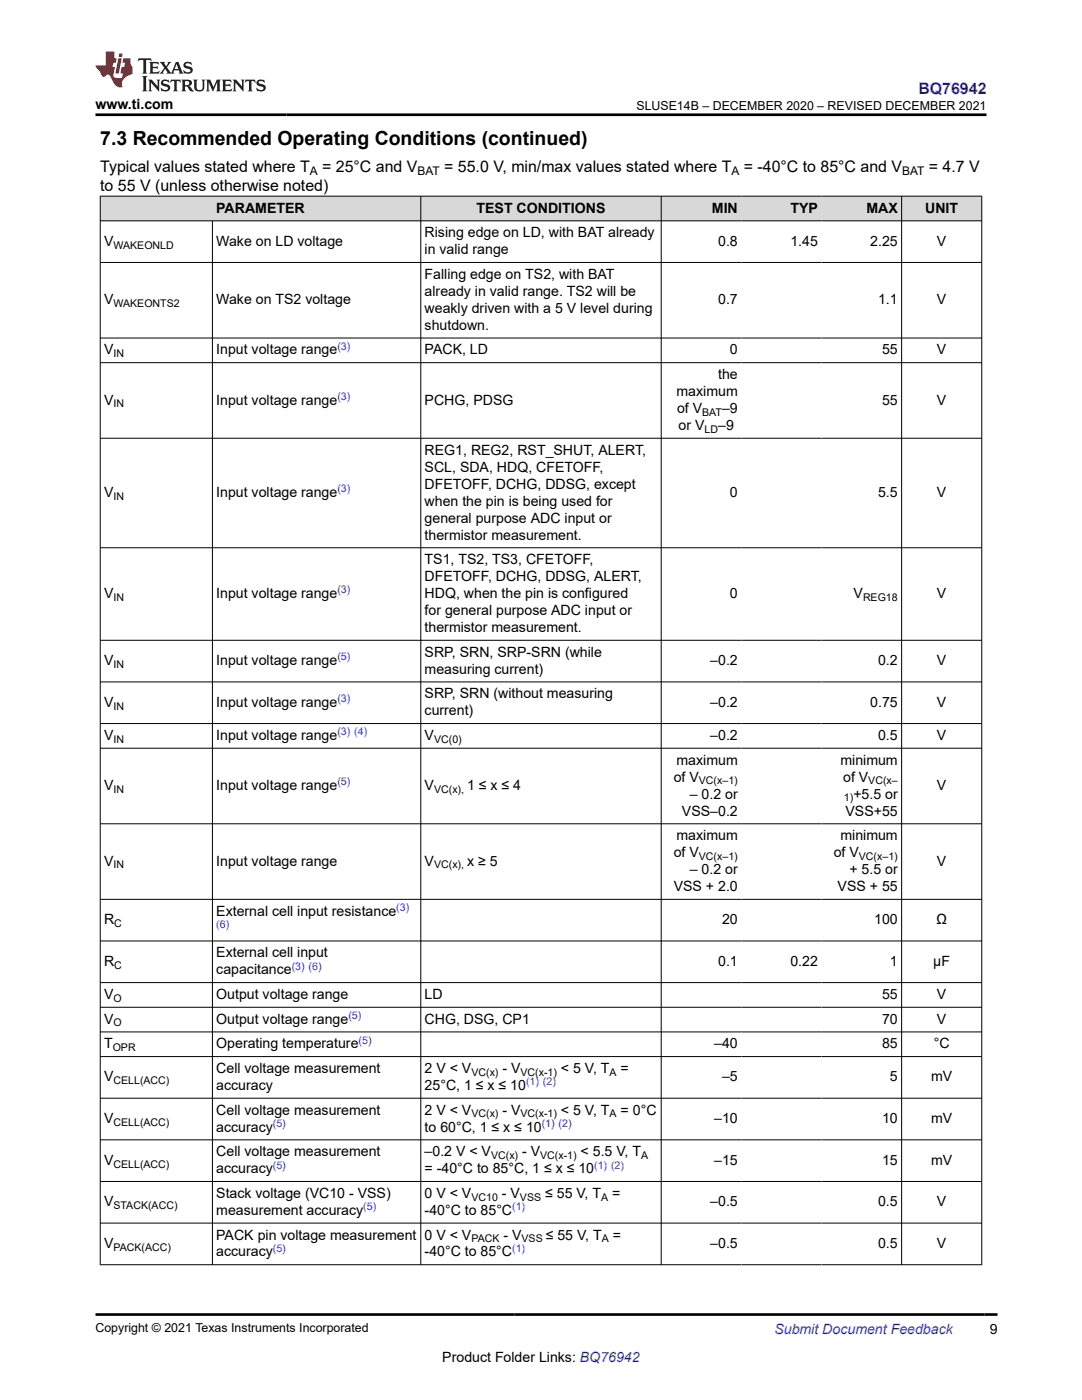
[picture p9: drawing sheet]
<svg xmlns="http://www.w3.org/2000/svg" width="216mm" height="279mm" viewBox="0 0 216 279" stroke-linecap="round" stroke-linejoin="round" font-family="sans-serif">
<defs><g id="words">
<text font-size="3.9" x="20" y="28.8">7.3 Recommended Operating Conditions (continued)</text>
<text font-size="3.2" fill="#00f" x="183.3" y="18.7">BQ76942</text>
<g font-size="3.2">
<text x="20" y="34.3">Typical values stated where T</text>
<text x="64.3" y="34.3">= 25°C and V</text>
<text x="88.6" y="34.3">= 55.0 V, min/max values stated where T</text>
<text x="148.4" y="34.3">= -40°C to 85°C and V</text>
<text x="185.3" y="34.3">= 4.7 V</text>
<text x="20" y="38.1">to 55 V (unless otherwise noted)</text>
</g>
<g font-size="2.8">
<text x="19.1" y="21.8">www.ti.com</text>
<text x="43.2" y="42.4">PARAMETER</text>
<text x="84.7" y="47.3">Rising edge on LD, with BAT already</text>
<text x="95.1" y="42.4">TEST CONDITIONS</text>
<text x="142" y="42.4">MIN</text>
<text x="157.7" y="42.4">TYP</text>
<text x="172.9" y="42.4">MAX</text>
<text x="184.6" y="42.4">UNIT</text>
<text x="20.8" y="49">V</text>
<text x="43.2" y="49">Wake on LD voltage</text>
<text x="84.7" y="50.7">in valid range</text>
<text x="143.3" y="49">0.8</text>
<text x="157.7" y="49">1.45</text>
<text x="173.6" y="49">2.25</text>
<text x="187" y="49">V</text>
<text x="84.7" y="55.7">Falling edge on TS2, with BAT</text>
<text x="84.7" y="59">already in valid range. TS2 will be</text>
<text x="20.8" y="60.7">V</text>
<text x="43.2" y="60.7">Wake on TS2 voltage</text>
<text x="84.7" y="62.4">weakly driven with a 5 V level during</text>
<text x="84.7" y="65.8">shutdown.</text>
<text x="143.3" y="60.7">0.7</text>
<text x="175.2" y="60.7">1.1</text>
<text x="187" y="60.7">V</text>
<text x="20.8" y="70.7">V</text>
<text x="43.2" y="70.7">Input voltage range</text>
<text x="84.7" y="70.7">PACK, LD</text>
<text x="145.7" y="70.7">0</text>
<text x="176" y="70.7">55</text>
<text x="187" y="70.7">V</text>
<text x="143.3" y="75.7">the</text>
<text x="20.8" y="80.7">V</text>
<text x="43.2" y="80.7">Input voltage range</text>
<text x="84.7" y="80.7">PCHG, PDSG</text>
<text x="135" y="79">maximum</text>
<text x="135.1" y="82.4">of V</text>
<text x="144.1" y="82.4">–9</text>
<text x="176" y="80.7">55</text>
<text x="187" y="80.7">V</text>
<text x="135.4" y="85.8">or V</text>
<text x="143.3" y="85.8">–9</text>
<text x="84.7" y="90.7">REG1, REG2, RST_SHUT, ALERT,</text>
<text x="84.7" y="94.1">SCL, SDA, HDQ, CFETOFF,</text>
<text x="20.8" y="99.2">V</text>
<text x="43.2" y="99.2">Input voltage range</text>
<text x="84.7" y="97.5">DFETOFF, DCHG, DDSG, except</text>
<text x="84.7" y="100.9">when the pin is being used for</text>
<text x="145.7" y="99.2">0</text>
<text x="175.2" y="99.2">5.5</text>
<text x="187" y="99.2">V</text>
<text x="84.7" y="104.3">general purpose ADC input or</text>
<text x="84.7" y="107.7">thermistor measurement.</text>
<text x="84.7" y="112.6">TS1, TS2, TS3, CFETOFF,</text>
<text x="20.8" y="119.4">V</text>
<text x="43.2" y="119.4">Input voltage range</text>
<text x="84.7" y="116">DFETOFF, DCHG, DDSG, ALERT,</text>
<text x="84.7" y="119.4">HDQ, when the pin is configured</text>
<text x="145.7" y="119.4">0</text>
<text x="170.3" y="119.4">V</text>
<text x="187" y="119.4">V</text>
<text x="84.7" y="122.8">for general purpose ADC input or</text>
<text x="84.7" y="126.1">thermistor measurement.</text>
<text x="84.7" y="131.1">SRP, SRN, SRP-SRN (while</text>
<text x="20.8" y="132.8">V</text>
<text x="43.2" y="132.8">Input voltage range</text>
<text x="84.7" y="134.4">measuring current)</text>
<text x="141.7" y="132.8">–0.2</text>
<text x="175.2" y="132.8">0.2</text>
<text x="187" y="132.8">V</text>
<text x="20.8" y="141.1">V</text>
<text x="43.2" y="141.1">Input voltage range</text>
<text x="84.7" y="139.4">SRP, SRN (without measuring</text>
<text x="84.7" y="142.8">current)</text>
<text x="141.7" y="141.1">–0.2</text>
<text x="173.6" y="141.1">0.75</text>
<text x="187" y="141.1">V</text>
<text x="20.8" y="147.7">V</text>
<text x="43.2" y="147.7">Input voltage range</text>
<text x="84.7" y="147.7">V</text>
<text x="141.7" y="147.7">–0.2</text>
<text x="175.2" y="147.7">0.5</text>
<text x="187" y="147.7">V</text>
<text x="134.4" y="156">of V</text>
<text x="135" y="152.6">maximum</text>
<text x="167.7" y="152.6">minimum</text>
<text x="168.2" y="156">of V</text>
<text x="20.8" y="157.7">V</text>
<text x="43.2" y="157.7">Input voltage range</text>
<text x="84.7" y="157.7">V</text>
<text x="93.2" y="157.7">1 ≤ x ≤ 4</text>
<text x="137.7" y="159.4">– 0.2 or</text>
<text x="170.3" y="159.4">+5.5 or</text>
<text x="187" y="157.7">V</text>
<text x="135" y="167.7">maximum</text>
<text x="136.1" y="162.8">VSS–0.2</text>
<text x="167.7" y="167.7">minimum</text>
<text x="168.7" y="162.8">VSS+55</text>
<text x="20.8" y="172.8">V</text>
<text x="43.2" y="172.8">Input voltage range</text>
<text x="84.7" y="172.8">V</text>
<text x="93.2" y="172.8">x ≥ 5</text>
<text x="134.4" y="171.1">of V</text>
<text x="166.4" y="171.1">of V</text>
<text x="187" y="172.8">V</text>
<text x="134.4" y="177.8">VSS + 2.0</text>
<text x="137.7" y="174.5">– 0.2 or</text>
<text x="167.1" y="177.8">VSS + 55</text>
<text x="169.5" y="174.5">+ 5.5 or</text>
<text x="20.8" y="184.5">R</text>
<text x="43.2" y="182.8">External cell input resistance</text>
<text x="144.1" y="184.5">20</text>
<text x="174.4" y="184.5">100</text>
<text x="186.8" y="184.5">Ω</text>
<text x="43.2" y="191.1">External cell input</text>
<text x="20.8" y="192.8">R</text>
<text x="43.2" y="194.5">capacitance</text>
<text x="143.3" y="192.8">0.1</text>
<text x="157.7" y="192.8">0.22</text>
<text x="177.6" y="192.8">1</text>
<text x="186.2" y="192.8">µF</text>
<text x="20.8" y="199.4">V</text>
<text x="43.2" y="199.4">Output voltage range</text>
<text x="84.7" y="199.4">LD</text>
<text x="176" y="199.4">55</text>
<text x="187" y="199.4">V</text>
<text x="20.8" y="204.3">V</text>
<text x="20.8" y="209.2">T</text>
<text x="43.2" y="204.3">Output voltage range</text>
<text x="43.2" y="209.2">Operating temperature</text>
<text x="84.7" y="204.3">CHG, DSG, CP1</text>
<text x="142.5" y="209.2">–40</text>
<text x="176" y="204.3">70</text>
<text x="176" y="209.2">85</text>
<text x="186.3" y="209.2">°C</text>
<text x="187" y="204.3">V</text>
<text x="20.8" y="215.8">V</text>
<text x="43.2" y="214.1">Cell voltage measurement</text>
<text x="84.7" y="214.1">2 V &lt; V</text>
<text x="100.3" y="214.1">- V</text>
<text x="111.9" y="214.1">&lt; 5 V, T</text>
<text x="123.8" y="214.1">=</text>
<text x="144.1" y="215.8">–5</text>
<text x="177.6" y="215.8">5</text>
<text x="185.8" y="215.8">mV</text>
<text x="43.2" y="217.5">accuracy</text>
<text x="84.7" y="217.5">25°C, 1 ≤ x ≤ 10</text>
<text x="20.8" y="224.1">V</text>
<text x="43.2" y="222.4">Cell voltage measurement</text>
<text x="43.2" y="225.8">accuracy</text>
<text x="84.7" y="225.8">to 60°C, 1 ≤ x ≤ 10</text>
<text x="84.7" y="222.4">2 V &lt; V</text>
<text x="100.3" y="222.4">- V</text>
<text x="111.9" y="222.4">&lt; 5 V, T</text>
<text x="123.8" y="222.4">= 0°C</text>
<text x="142.5" y="224.1">–10</text>
<text x="176" y="224.1">10</text>
<text x="185.8" y="224.1">mV</text>
<text x="20.8" y="232.4">V</text>
<text x="43.2" y="230.8">Cell voltage measurement</text>
<text x="84.7" y="230.8">–0.2 V &lt; V</text>
<text x="104.2" y="230.8">- V</text>
<text x="115.9" y="230.8">&lt; 5.5 V, T</text>
<text x="142.5" y="232.4">–15</text>
<text x="176" y="232.4">15</text>
<text x="185.8" y="232.4">mV</text>
<text x="43.2" y="234.1">accuracy</text>
<text x="43.2" y="239.1">Stack voltage (VC10 - VSS)</text>
<text x="84.7" y="234.1">= -40°C to 85°C, 1 ≤ x ≤ 10</text>
<text x="84.7" y="239.1">0 V &lt; V</text>
<text x="100.1" y="239.1">- V</text>
<text x="108.8" y="239.1">≤ 55 V, T</text>
<text x="122.1" y="239.1">=</text>
<text x="20.8" y="240.8">V</text>
<text x="43.2" y="242.4">measurement accuracy</text>
<text x="84.7" y="242.4">-40°C to 85°C</text>
<text x="141.7" y="240.8">–0.5</text>
<text x="175.2" y="240.8">0.5</text>
<text x="187" y="240.8">V</text>
<text x="20.8" y="249.1">V</text>
<text x="43.2" y="247.4">PACK pin voltage measurement</text>
<text x="43.2" y="250.8">accuracy</text>
<text x="84.7" y="250.8">-40°C to 85°C</text>
<text x="84.7" y="247.4">0 V &lt; V</text>
<text x="100.5" y="247.4">- V</text>
<text x="108.9" y="247.4">≤ 55 V, T</text>
<text x="122.3" y="247.4">=</text>
<text x="141.7" y="249.1">–0.5</text>
<text x="175.2" y="249.1">0.5</text>
<text x="187" y="249.1">V</text>
<text x="197.5" y="266.1">9</text>
<text x="88.3" y="271.7">Product Folder Links: BQ76942</text>
</g>
<text font-size="2.8" fill="#00f" x="154.5" y="266.2">Submit Document Feedback</text>
<g font-size="2.5">
<text x="127" y="21.9">SLUSE14B – DECEMBER 2020 – REVISED DECEMBER 2021</text>
<text x="19.1" y="265.9">Copyright © 2021 Texas Instruments Incorporated</text>
</g>
<g font-size="2.4">
<text x="61.8" y="34.9">A</text>
<text x="83.3" y="34.9">BAT</text>
<text x="146" y="34.9">A</text>
<text x="180" y="34.9">BAT</text>
</g>
<g font-size="2.1">
<text x="22.6" y="49.6">WAKEONLD</text>
<text x="22.6" y="61.3">WAKEONTS2</text>
<text x="22.6" y="71.3">IN</text>
<text x="22.6" y="81.3">IN</text>
<text x="140.1" y="83">BAT</text>
<text x="140.6" y="86.4">LD</text>
<text x="22.6" y="99.8">IN</text>
<text x="22.6" y="119.9">IN</text>
<text x="172.2" y="119.9">REG18</text>
<text x="22.6" y="133.3">IN</text>
<text x="22.6" y="141.6">IN</text>
<text x="22.6" y="148.2">IN</text>
<text x="86.6" y="148.2">VC(0)</text>
<text x="22.6" y="158.2">IN</text>
<text x="86.6" y="158.2">VC(x),</text>
<text x="139.5" y="156.5">VC(x–1)</text>
<text x="168.4" y="159.9">1)</text>
<text x="173.3" y="156.5">VC(x–</text>
<text x="22.6" y="173.3">IN</text>
<text x="86.6" y="173.3">VC(x),</text>
<text x="139.5" y="171.6">VC(x–1)</text>
<text x="171.4" y="171.6">VC(x–1)</text>
<text x="22.8" y="185">C</text>
<text x="22.8" y="193.3">C</text>
<text x="22.6" y="199.9">O</text>
<text x="22.5" y="209.8">OPR</text>
<text x="22.6" y="204.9">O</text>
<text x="94.1" y="214.7">VC(x)</text>
<text x="103.9" y="214.7">VC(x-1)</text>
<text x="121.6" y="214.7">A</text>
<text x="22.6" y="216.4">CELL(ACC)</text>
<text x="22.6" y="224.7">CELL(ACC)</text>
<text x="94.1" y="223">VC(x)</text>
<text x="103.9" y="223">VC(x-1)</text>
<text x="121.6" y="223">A</text>
<text x="22.6" y="233">CELL(ACC)</text>
<text x="98" y="231.3">VC(x)</text>
<text x="107.8" y="231.3">VC(x-1)</text>
<text x="127.9" y="231.3">A</text>
<text x="94.1" y="239.6">VC10</text>
<text x="103.8" y="239.6">VSS</text>
<text x="119.9" y="239.6">A</text>
<text x="22.6" y="241.3">STACK(ACC)</text>
<text x="22.6" y="249.6">PACK(ACC)</text>
<text x="94.1" y="247.9">PACK</text>
<text x="104.1" y="247.9">VSS</text>
<text x="120.1" y="247.9">A</text>
</g>
<g font-size="2.1" fill="#00f">
<text x="67.3" y="69.8">(3)</text>
<text x="67.3" y="79.8">(3)</text>
<text x="67.3" y="98.3">(3)</text>
<text x="67.3" y="118.4">(3)</text>
<text x="67.3" y="131.8">(5)</text>
<text x="67.3" y="140.1">(3)</text>
<text x="67.3" y="146.7">(3) (4)</text>
<text x="67.3" y="156.7">(5)</text>
<text x="43.2" y="185.2">(6)</text>
<text x="79.1" y="181.8">(3)</text>
<text x="58.2" y="193.5">(3) (6)</text>
<text x="69.5" y="203.4">(5)</text>
<text x="71.5" y="208.3">(5)</text>
<text x="105" y="216.6">(1) (2)</text>
<text x="54.4" y="224.9">(5)</text>
<text x="108.1" y="224.9">(1) (2)</text>
<text x="54.4" y="233.2">(5)</text>
<text x="118.6" y="233.2">(1) (2)</text>
<text x="72.5" y="241.5">(5)</text>
<text x="102.2" y="241.5">(1)</text>
<text x="54.4" y="249.8">(5)</text>
<text x="102.2" y="249.8">(1)</text>
</g>
</g></defs>
<g fill="#d8d8d8">
<path d="M20 39.1h175.9v5h-175.9z" fill-rule="evenodd"/>
<path d="M20.1 39.2h63.8v4.8h-63.8z" fill-rule="evenodd"/>
<path d="M84 39.2h47.9v4.8h-47.9z" fill-rule="evenodd"/>
<path d="M132 39.2h15.9v4.8h-15.9z" fill-rule="evenodd"/>
<path d="M147.9 39.2h16v4.8h-16z" fill-rule="evenodd"/>
<path d="M163.9 39.2h15.9v4.8h-15.9z" fill-rule="evenodd"/>
<path d="M180 39.2h15.8v4.8h-15.8z" fill-rule="evenodd"/>
</g>
<g fill="none" stroke="#000" stroke-width=".2">
<path d="M19.9 39.1h176.1M20 39.1v213.4M84 39.1v213.4M131.9 39.1v213.4M179.9 39.1v213.4M195.9 39.1v213.4M19.9 44.1h176.1M19.9 52.4h176.1M42.4 44.1v208.4M19.9 67.5h176.1M19.9 72.4h176.1M19.9 87.5h176.1"/>
<path d="M19.9 109.3h176.1M19.9 127.8h176.1M19.9 136.1h176.1M19.9 144.4h176.1M19.9 149.3h176.1M19.9 164.4h176.1M19.9 179.5h176.1M19.9 187.8h176.1M19.9 196.1h176.1M19.9 201h176.1M19.9 205.9h176.1M19.9 210.9h176.1"/>
<path d="M19.9 219.2h176.1M19.9 227.5h176.1M19.9 235.8h176.1M19.9 244.1h176.1M19.9 252.4h176.1"/>
</g>
<path d="M27.7 11.6l-.2 .6 .5-.2h.6v.1v2.2l-.2 .4h1l-.2-.4v-2.2v-.1h.5l.5 .2-.1-.6zM29.8 12.4l.2 .3v1.6l-.2 .4h1.9l.1-.6a1.08 1.08 0 0 1-1.3 .2v-.7h.6l.4 .2v-.7l-.4 .2h-.6v-.5l.2-.2a1 1 0 0 1 1 .3l-.1-.5zM31.8 12.4l1 1.1-1 1.2h.9l-.2-.2 .4-.8 .5 .8-.2 .2h1.6l-.2-.2 .1-.5h1l.1 .5-.1 .2h.9l-.2-.4-.8-1.9h-.5l-1 2.1-.8-1.1 .9-1h-.8l.2 .2-.5 .6-.3-.6 .1-.2zM35.2 12.8l.4 1h-.8zM36.8 12.5a.65 .65 0 0 0-.2 .7 .65 .65 0 0 0 .6 .5l.7 .1 .1 .3a.79 .79 0 0 1-.7 .4 .79 .79 0 0 1-.7-.5l.1 .7 .2-.1a.93 .93 0 0 0 1.1 0 .93 .93 0 0 0 .4-.9 1.46 1.46 0 0 0-1.2-.6l-.1-.3a1.09 1.09 0 0 1 1.2 .2l-.2-.6-.1 .1-.6-.2zM28.4 15.2l.2 .4v2.2l-.2 .4h1l-.2-.4v-2.2l.2-.4zM29.6 15.9l.2 .4v1.5l-.2 .4h.8l-.3-.4v-1.3l1.7 1.8v-2l.2-.4h-.8l.2 .2 .1 1.1-1.2-1.3zM32.3 16a.65 .65 0 0 0-.2 .8 .65 .65 0 0 0 .7 .4l.6 .2 .1 .2a.79 .79 0 0 1-.7 .4 .79 .79 0 0 1-.7-.5l.1 .7 .2-.1a.93 .93 0 0 0 1.1 .1 .93 .93 0 0 0 .4-1 1.46 1.46 0 0 0-1.2-.5l-.1-.4a1.09 1.09 0 0 1 1.2 .2l-.2-.6-.1 .1-.6-.1zM34.1 15.9l-.1 .6a.63 .63 0 0 1 .7-.3l.1 1.6-.3 .4h1l-.2-.4v-1.6a.66 .66 0 0 1 .8 .3l-.1-.6zM36.2 15.9l.2 .4v1.5l-.2 .4h.9l-.2-.2v-.7h.5l.1 .2a.79 .79 0 0 0 1.2 .6l-1-.9a.61 .61 0 0 0 .6-.6 .61 .61 0 0 0-.5-.7zM36.9 16.2h.2a.47 .47 0 0 1 .5 .1 .47 .47 0 0 1 .1 .5l-.2 .1-.6 .1zM38.5 15.9l.2 .2a2.27 2.27 0 0 0 .4 2 1.04 1.04 0 0 0 1.7-.7v-1.3l.2-.2h-.8l.2 .4v1.1a.6 .6 0 0 1-.6 .6 .6 .6 0 0 1-.6-.6v-1.1l.3-.4zM41.1 15.9l.2 .4v1.5l-.2 .4h.7l-.2-.4v-1.4l.9 1.9 .8-1.9v1.4l-.2 .4h1l-.3-.4v-1.5l.3-.4h-.8l-.7 1.5-.7-1.5zM44.3 15.9l.2 .4v1.5l-.2 .4h1.9l.1-.6a1.09 1.09 0 0 1-1.3 .2v-.7h.6l.4 .2v-.6l-.4 .2h-.6v-.6l.2-.1a1.01 1.01 0 0 1 1 .3l-.1-.6zM46.4 15.9l.3 .4v1.5l-.3 .4h.8l-.2-.4v-1.3l1.6 1.8v-2l.2-.4h-.7l.2 .2v1.1l-1.2-1.3zM49 15.9l-.1 .6a.63 .63 0 0 1 .8-.3v1.6l-.3 .4h1l-.2-.4v-1.6a.66 .66 0 0 1 .8 .3l-.1-.6zM51.4 16a.65 .65 0 0 0-.2 .8 .65 .65 0 0 0 .6 .4l.6 .2 .2 .2a.79 .79 0 0 1-.8 .4 .79 .79 0 0 1-.6-.5l.1 .7 .2-.1a.93 .93 0 0 0 1 .1 .93 .93 0 0 0 .5-1 1.46 1.46 0 0 0-1.3-.5l-.1-.4a1.09 1.09 0 0 1 1.3 .2l-.2-.6-.2 .1-.5-.1z" fill="#231f20"/>
<path d="M21.1 10.3v2.7h-2.1l.1 .4 .9 1a.95 .95 0 0 0 .9 .9 .59 .59 0 0 1 .6-.4 .59 .59 0 0 1 .5 .3l.4 .8a1.59 1.59 0 0 0 2.1 1.4 1.61 1.61 0 0 1 1-2.3l1-.3-.1-1.5a1.59 1.59 0 0 1-.4-1.7h-1.4l-.2 .9h.5l-.1 .9h-.5l-.2 .9v.3l.4 .1-.2 .9h-.6a.73 .73 0 0 1-1.1-.7l.3-1.5h-.5l.2-.9h.5l.2-.9h-.5v-1.3zM23.6 11.6l-.6 3.1h.7l.6-3.1zM23.8 10.7l-.1 .6h.7l.1-.6z" fill="#ed1c24"/>
<path d="M19.1 22.9h177.8M19.1 262.3h179.9" fill="none" stroke="#000" stroke-width=".53"/>
<use href="#words"/>
</svg>
